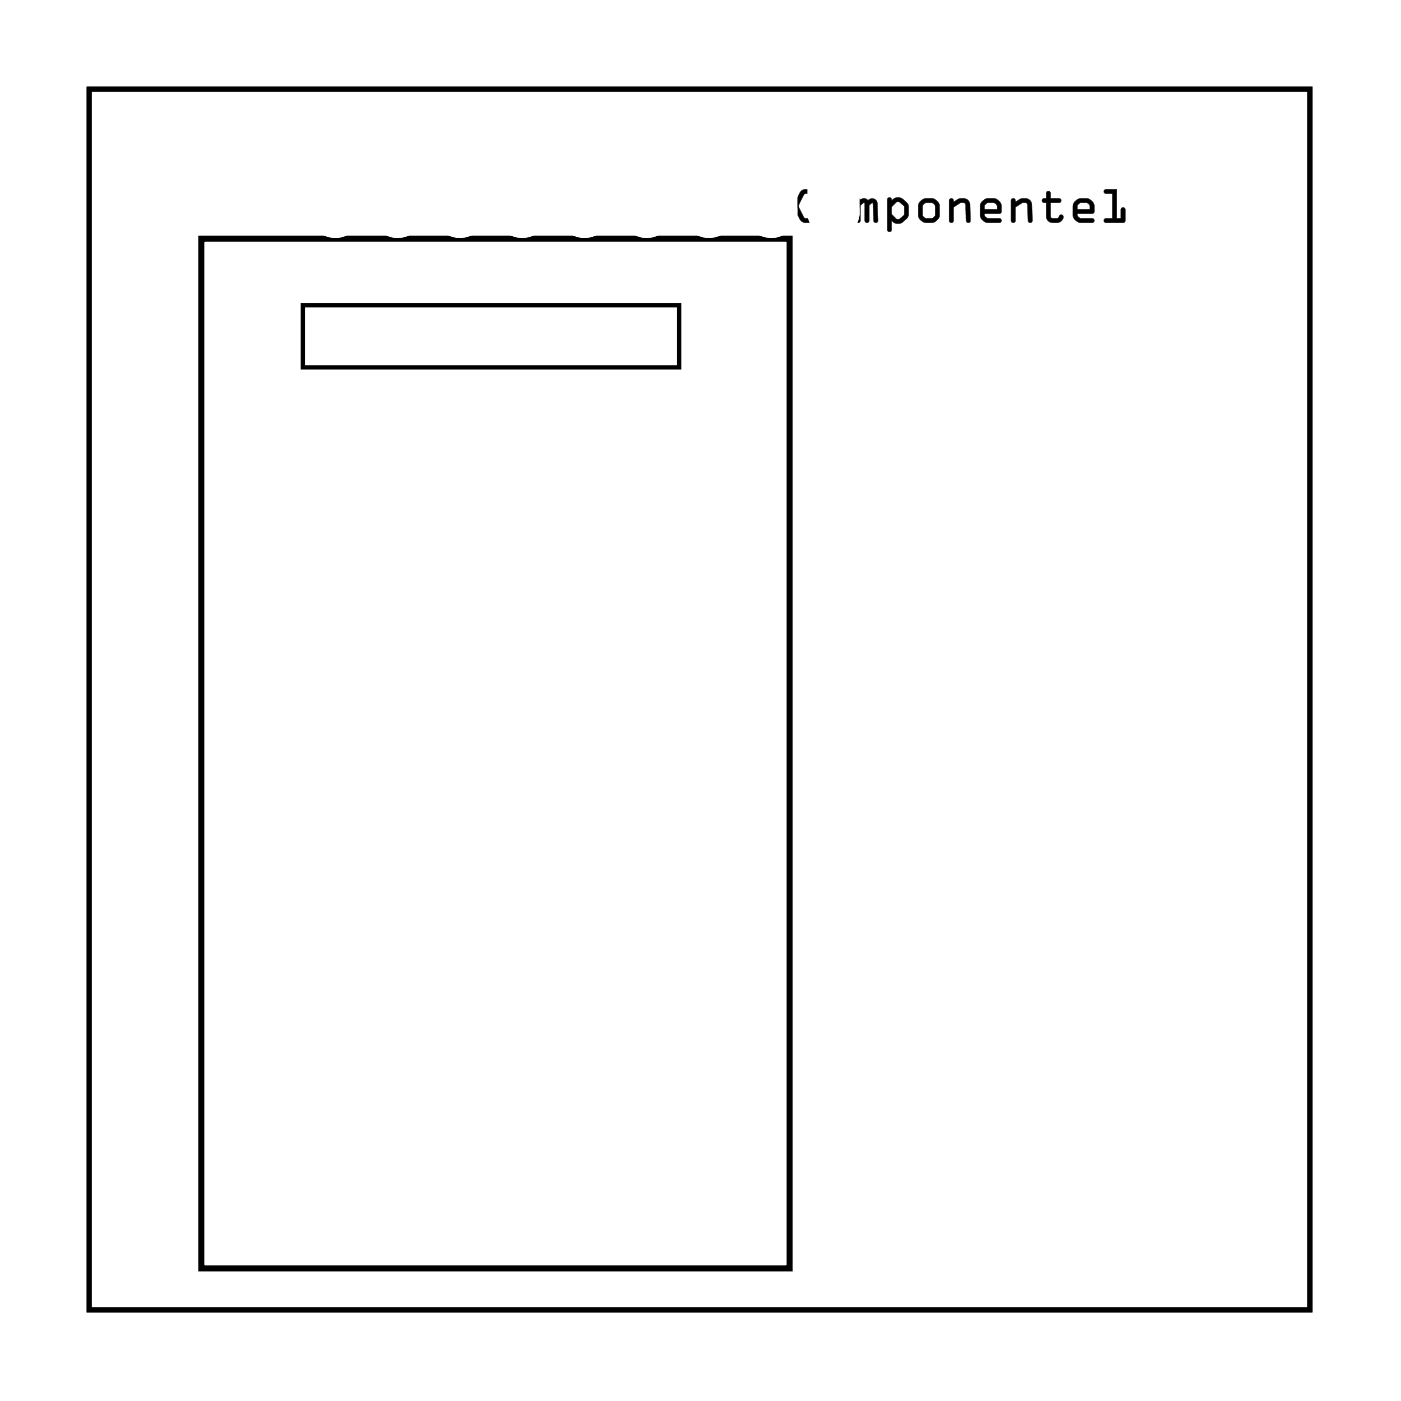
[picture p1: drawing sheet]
<svg xmlns="http://www.w3.org/2000/svg" width="57mm" height="57mm" viewBox="0 0 57 57" stroke-linecap="round" stroke-linejoin="round" font-family="sans-serif">
<path d="M3.6 3.6h49.8v49.8h-49.8z" fill="none" stroke="#000" stroke-width=".2"/>
<g fill="#000">
<path d="M32.7 7.8l.5-.1a.1 .1 0 0 1 .1 .1 .1 .1 0 0 1-.1 .1h-.4l-.2 .5 .2 .5h.4a.1 .1 0 0 1 .1 .1 .1 .1 0 0 1-.1 .1h-.5l-.3-.5v-.3zM32.7 7.8l-.3 .4a.83 .83 0 0 0 .4 .9h.4l.1-.1-.1-.1h-.4l-.2-.4v-.2l.2-.4h.4l.1-.1-.1-.1h-.3zM33.6 8.6a.51 .51 0 0 1 1 0 .51 .51 0 0 1-1 0zM33.6 8.6a.5 .5 0 0 0 1 0 .5 .5 0 0 0-1 0zM33.9 8.3v.5l.1 .1 .3-.1v-.5h-.3zM33.9 8.3h.3l.2 .1v.4l-.1 .1h-.3l-.1-.1zM34.9 8.1h.3l.2 .1a.21 .21 0 0 1 .2-.1 .21 .21 0 0 1 .2 .2v.7a.1 .1 0 0 1-.1 .1 .1 .1 0 0 1-.1-.1v-.7l-.1 .1v.6a.1 .1 0 0 1-.1 .1 .1 .1 0 0 1-.1-.1l-.1-.7-.1 .1v.6a.1 .1 0 0 1-.1 .1 .1 .1 0 0 1-.1-.1zM35 8.1v1l.1-.1v-.6l.1-.1 .1 .8 .1-.1v-.6l.2-.1v.7l.2 .1-.1-.9zM36.2 8.1h.2v.1l.1-.1h.3l.2 .2 .1 .2a.5 .5 0 0 1-.3 .6h-.2l-.2-.1v.4a.1 .1 0 0 1-.1 .1 .1 .1 0 0 1-.1-.1zM36.2 8.1v1.3h.1h.1v-.4l.2 .1h.2l.2-.3 .1-.3-.4-.4h-.2l-.1 .1-.1-.1zM36.6 8.3l-.2 .1v.3l.3 .2 .2-.1v-.3l-.2-.3zM36.5 8.3l.2-.1 .2 .3v.3l-.2 .2-.3-.3v-.3zM37.4 8.6a.51 .51 0 0 1 1 0 .51 .51 0 0 1-1 0zM37.4 8.6a.5 .5 0 0 0 1 0 .5 .5 0 0 0-1 0zM37.7 8.3v.5l.1 .1 .3-.1v-.5h-.3zM37.7 8.3h.3l.1 .1 .1 .4-.1 .1h-.3l-.2-.1zM38.7 8.1h.2v.1a.39 .39 0 0 1 .7 .1v.7a.09 .09 0 0 1-.1 .1 .09 .09 0 0 1-.1-.1v-.6l-.2-.1-.3 .2v.5a.1 .1 0 0 1-.1 .1 .1 .1 0 0 1-.1-.1zM38.8 8.1v1l.1-.1v-.6l.3-.1h.2v.7l.2 .1v-.8a.32 .32 0 0 0-.5-.2l-.2 .2v-.2zM40.1 8.2l.2-.1h.3l.2 .1 .1 .2-.1 .3h-.6l.1 .2h.5a.1 .1 0 0 1 .1 .1 .1 .1 0 0 1-.1 .1h-.5l-.2-.1-.1-.2zM40.1 8.2l-.1 .6 .1 .2 .2 .1h.5v-.2h-.5l-.2-.1v-.1h.7v-.3l-.1-.2-.4-.1zM40.2 8.3v.2h.5l-.1-.2zM40.2 8.3h.4l.1 .2h-.6zM41.3 8.1h.1v.1a.39 .39 0 0 1 .7 .1v.7a.09 .09 0 0 1-.1 .1 .09 .09 0 0 1-.1-.1v-.6l-.2-.1-.3 .2v.5a.1 .1 0 0 1-.1 .1 .1 .1 0 0 1-.1-.1zM41.3 8.1v1l.1-.1v-.6l.3-.1h.2l.1 .7 .1 .1v-.8a.32 .32 0 0 0-.5-.2l-.2 .2v-.2zM42.7 7.8h.2v.3h.3a.1 .1 0 0 1 .1 .1 .1 .1 0 0 1-.1 .1h-.3v.6h.2l.2-.1h.1a.21 .21 0 0 1-.1 .2 .21 .21 0 0 1-.2 .1h-.3l-.1-.2v-.6h-.1a.1 .1 0 0 1-.1-.1 .1 .1 0 0 1 .1-.1h.1zM42.7 7.8v.3l-.2 .1 .2 .1v.5a.37 .37 0 0 0 .3 .3 .37 .37 0 0 0 .4-.2l-.1-.1-.2 .1h-.2l-.1-.6h.4l.1-.1-.1-.1h-.4v-.2zM43.8 8.2l.3-.1h.3l.2 .1v.2v.3h-.7l.2 .2h.4a.1 .1 0 0 1 .1 .1 .1 .1 0 0 1-.1 .1h-.5l-.1-.1-.1-.2zM43.9 8.2l-.1 .6 .1 .2 .2 .1h.5v-.2h-.5l-.2-.1v-.1h.7v-.3l-.1-.2-.4-.1zM44 8.3l-.1 .2h.6l-.1-.2zM44 8.3h.4l.1 .2h-.6zM45 7.7h.6v1.2h.1v-.3a.1 .1 0 0 1 .1-.1 .1 .1 0 0 1 .1 .1v.5h-.8a.1 .1 0 0 1-.1-.1 .1 .1 0 0 1 .1-.1h.3v-1h-.3zM45.1 7.8v.1h.3v1h-.3l-.1 .1 .8 .1v-.6h-.1v.4h-.2l.1-1.2z"/>
<path d="M32.7 7.8l.2-.1 .4 .1-.1 .1h-.4l-.2 .5 .2 .5h.4l.1 .1-.1 .1a.6 .6 0 0 1-.8-.6v-.3zM33.6 8.6a.5 .5 0 0 1 1 0 .5 .5 0 0 1-1 0zM33.9 8.3v.5l.1 .1h.3l.1-.1v-.4l-.2-.1zM34.9 8.1l.8 .1 .1 .9-.2-.1v-.7l-.1 .1-.1 .7-.1-.1-.1-.7-.1 .1v.6l-.2 .1zM36.2 8.1h.1l.1 .1 .1-.1h.2l.4 .3a.54 .54 0 0 1-.4 .7l-.3-.1v.4h-.2zM36.6 8.3l-.2 .1v.3l.3 .2 .2-.1v-.3l-.2-.3zM37.4 8.6a.5 .5 0 0 1 1 0 .5 .5 0 0 1-1 0zM37.7 8.3v.5l.1 .1h.3l.1-.1-.1-.4-.1-.1zM38.7 8.1h.2v.1a.38 .38 0 0 1 .4-.1 .38 .38 0 0 1 .3 .2v.8l-.2-.1v-.7h-.2l-.3 .2v.5l-.1 .1zM40.1 8.2l.2-.1h.3l.2 .1 .1 .2-.1 .3-.6 .1 .1 .1h.5v.2h-.5l-.2-.1-.1-.2zM40.2 8.3v.2h.5l-.1-.2zM41.3 8.1h.1v.1a.38 .38 0 0 1 .4-.1 .38 .38 0 0 1 .3 .2v.8l-.2-.1v-.7h-.2l-.3 .2v.5l-.1 .1zM42.7 7.8l.1 .1 .1 .2h.3l.1 .1-.1 .1h-.3v.6h.2l.2-.1h.1a.35 .35 0 0 1-.4 .3 .35 .35 0 0 1-.3-.3v-.5l-.2-.1 .2-.1zM43.8 8.2l.3-.1h.3l.1 .1 .1 .2v.3l-.7 .1 .2 .1h.5v.2h-.5l-.2-.1-.1-.2zM44 8.3l-.1 .2h.6l-.1-.2zM45.1 7.7h.5v1.2h.1v-.4h.1v.6l-.8-.1 .1-.1h.3v-1h-.3z"/>
<path d="M3.6 3.6v49.8h49.8v-49.8zM3.6 3.6h49.8v49.8h-49.8z"/>
</g>
<path d="M12.4 12.5h15.3v2.5h-15.3z" fill="none" stroke="#000" stroke-width=".18"/>
<path d="M8.2 9.7h24v42h-24z" fill="none" stroke="#000" stroke-width=".25"/>
<circle cx="41.6" cy="21.3" r=".75" fill="#fff"/>
<circle cx="41.6" cy="21.3" r=".75" fill="none" stroke="#fff" stroke-width=".64" stroke-linecap="butt"/>
<path d="M41 18.8l-.2 .3-.1 .4v1.8a.94 .94 0 0 0 .9 1 .94 .94 0 0 0 1-1v-1.8a.94 .94 0 0 0-.6-.9 .94 .94 0 0 0-1 .2zM41.1 21.3a.56 .56 0 0 1 1.1 0 .56 .56 0 0 1-1.1 0z" fill="#fff"/>
<g fill="none" stroke="#fff" stroke-width=".25">
<path d="M41 18.8a.94 .94 0 0 1 1-.2 .94 .94 0 0 1 .6 .9v1.8a.94 .94 0 0 1-1 1 .94 .94 0 0 1-.9-1v-1.8l.1-.4z"/>
<circle cx="41.6" cy="21.3" r=".56"/>
</g>
<circle cx="31.5" cy="8.6" r=".75" fill="#fff"/>
<circle cx="31.5" cy="8.6" r=".75" fill="none" stroke="#fff" stroke-width=".64" stroke-linecap="butt"/>
<path d="M30.8 6.1l-.2 .3-.1 .4v1.8a.94 .94 0 0 0 1 1 .94 .94 0 0 0 .9-1v-1.8a.94 .94 0 0 0-.6-.9 .94 .94 0 0 0-1 .2zM30.9 8.6a.56 .56 0 0 1 1.1 0 .56 .56 0 0 1-1.1 0z" fill="#fff"/>
<g fill="none" stroke="#fff" stroke-width=".25">
<path d="M30.8 6.1a.94 .94 0 0 1 1-.2 .94 .94 0 0 1 .6 .9v1.8a.94 .94 0 0 1-.9 1 .94 .94 0 0 1-1-1v-1.8l.1-.4z"/>
<circle cx="31.5" cy="8.6" r=".56"/>
</g>
<circle cx="46.7" cy="21.3" r=".75" fill="#fff"/>
<circle cx="46.7" cy="21.3" r=".75" fill="none" stroke="#fff" stroke-width=".64" stroke-linecap="butt"/>
<path d="M46 18.8l-.2 .3v.4v1.8a.94 .94 0 0 0 .9 1 .94 .94 0 0 0 .9-1v-1.8a.94 .94 0 0 0-.5-.9 .94 .94 0 0 0-1.1 .2zM46.1 21.3a.6 .6 0 0 1 1.2 0 .6 .6 0 0 1-1.2 0z" fill="#fff"/>
<g fill="none" stroke="#fff" stroke-width=".25">
<path d="M46 18.8a.94 .94 0 0 1 1.1-.2 .94 .94 0 0 1 .5 .9v1.8a.94 .94 0 0 1-.9 1 .94 .94 0 0 1-.9-1v-1.8v-.4z"/>
<circle cx="46.7" cy="21.3" r=".56"/>
</g>
<circle cx="34" cy="8.6" r=".75" fill="#fff"/>
<circle cx="34" cy="8.6" r=".75" fill="none" stroke="#fff" stroke-width=".64" stroke-linecap="butt"/>
<path d="M33.3 6.1l-.2 .3v.4v1.8a.94 .94 0 0 0 .9 1 .94 .94 0 0 0 .9-1v-1.8a.94 .94 0 0 0-.5-.9 .94 .94 0 0 0-1.1 .2zM33.4 8.6a.6 .6 0 0 1 1.2 0 .6 .6 0 0 1-1.2 0z" fill="#fff"/>
<g fill="none" stroke="#fff" stroke-width=".25">
<path d="M33.3 6.1a.94 .94 0 0 1 1.1-.2 .94 .94 0 0 1 .5 .9v1.8a.94 .94 0 0 1-.9 1 .94 .94 0 0 1-.9-1v-1.8v-.4z"/>
<circle cx="34" cy="8.6" r=".56"/>
</g>
<circle cx="28.9" cy="8.6" r=".75" fill="#fff"/>
<circle cx="28.9" cy="8.6" r=".75" fill="none" stroke="#fff" stroke-width=".64" stroke-linecap="butt"/>
<path d="M28.3 6.1l-.2 .3-.1 .4v1.8a.94 .94 0 0 0 .9 1 .94 .94 0 0 0 1-1v-1.8a.94 .94 0 0 0-.6-.9 .94 .94 0 0 0-1 .2zM28.4 8.6a.56 .56 0 0 1 1.1 0 .56 .56 0 0 1-1.1 0z" fill="#fff"/>
<g fill="none" stroke="#fff" stroke-width=".25">
<path d="M28.3 6.1a.94 .94 0 0 1 1-.2 .94 .94 0 0 1 .6 .9v1.8a.94 .94 0 0 1-1 1 .94 .94 0 0 1-.9-1v-1.8l.1-.4z"/>
<circle cx="28.9" cy="8.6" r=".56"/>
</g>
<circle cx="26.4" cy="8.6" r=".75" fill="#fff"/>
<circle cx="26.4" cy="8.6" r=".75" fill="none" stroke="#fff" stroke-width=".64" stroke-linecap="butt"/>
<path d="M25.7 6.1l-.2 .3-.1 .4v1.8a.94 .94 0 0 0 1 1 .94 .94 0 0 0 .9-1v-1.8a.94 .94 0 0 0-.6-.9 .94 .94 0 0 0-1 .2zM25.8 8.6a.56 .56 0 0 1 1.1 0 .56 .56 0 0 1-1.1 0z" fill="#fff"/>
<g fill="none" stroke="#fff" stroke-width=".25">
<path d="M25.7 6.1a.94 .94 0 0 1 1-.2 .94 .94 0 0 1 .6 .9v1.8a.94 .94 0 0 1-.9 1 .94 .94 0 0 1-1-1v-1.8l.1-.4z"/>
<circle cx="26.4" cy="8.6" r=".56"/>
</g>
<circle cx="18.8" cy="8.6" r=".75" fill="#fff"/>
<circle cx="18.8" cy="8.6" r=".75" fill="none" stroke="#fff" stroke-width=".64" stroke-linecap="butt"/>
<path d="M18.1 6.1l-.2 .3-.1 .4v1.8a.94 .94 0 0 0 1 1 .94 .94 0 0 0 .9-1v-1.8a.94 .94 0 0 0-.6-.9 .94 .94 0 0 0-1 .2zM18.2 8.6a.56 .56 0 0 1 1.1 0 .56 .56 0 0 1-1.1 0z" fill="#fff"/>
<g fill="none" stroke="#fff" stroke-width=".25">
<path d="M18.1 6.1a.94 .94 0 0 1 1-.2 .94 .94 0 0 1 .6 .9v1.8a.94 .94 0 0 1-.9 1 .94 .94 0 0 1-1-1v-1.8l.1-.4z"/>
<circle cx="18.8" cy="8.6" r=".56"/>
</g>
<circle cx="23.8" cy="8.6" r=".75" fill="#fff"/>
<circle cx="23.8" cy="8.6" r=".75" fill="none" stroke="#fff" stroke-width=".64" stroke-linecap="butt"/>
<path d="M23.2 6.1l-.2 .3-.1 .4v1.8a.94 .94 0 0 0 .9 1 .94 .94 0 0 0 1-1v-1.8a.94 .94 0 0 0-.6-.9 .94 .94 0 0 0-1 .2zM23.3 8.6a.56 .56 0 0 1 1.1 0 .56 .56 0 0 1-1.1 0z" fill="#fff"/>
<g fill="none" stroke="#fff" stroke-width=".25">
<path d="M23.2 6.1a.94 .94 0 0 1 1-.2 .94 .94 0 0 1 .6 .9v1.8a.94 .94 0 0 1-1 1 .94 .94 0 0 1-.9-1v-1.8l.1-.4z"/>
<circle cx="23.8" cy="8.6" r=".56"/>
</g>
<circle cx="21.3" cy="8.6" r=".75" fill="#fff"/>
<circle cx="21.3" cy="8.6" r=".75" fill="none" stroke="#fff" stroke-width=".64" stroke-linecap="butt"/>
<path d="M20.6 6.1l-.2 .3v.4v1.8a.94 .94 0 0 0 .9 1 .94 .94 0 0 0 .9-1v-1.8a.94 .94 0 0 0-.5-.9 .94 .94 0 0 0-1.1 .2zM20.7 8.6a.6 .6 0 0 1 1.2 0 .6 .6 0 0 1-1.2 0z" fill="#fff"/>
<g fill="none" stroke="#fff" stroke-width=".25">
<path d="M20.6 6.1a.94 .94 0 0 1 1.1-.2 .94 .94 0 0 1 .5 .9v1.8a.94 .94 0 0 1-.9 1 .94 .94 0 0 1-.9-1v-1.8v-.4z"/>
<circle cx="21.3" cy="8.6" r=".56"/>
</g>
<circle cx="49.2" cy="21.3" r=".75" fill="#fff"/>
<circle cx="49.2" cy="21.3" r=".75" fill="none" stroke="#fff" stroke-width=".64" stroke-linecap="butt"/>
<path d="M48.6 18.8l-.2 .3-.1 .4v1.8a.94 .94 0 0 0 .9 1 .94 .94 0 0 0 1-1v-1.8a.94 .94 0 0 0-.6-.9 .94 .94 0 0 0-1 .2zM48.7 21.3a.56 .56 0 0 1 1.1 0 .56 .56 0 0 1-1.1 0z" fill="#fff"/>
<g fill="none" stroke="#fff" stroke-width=".25">
<path d="M48.6 18.8a.94 .94 0 0 1 1-.2 .94 .94 0 0 1 .6 .9v1.8a.94 .94 0 0 1-1 1 .94 .94 0 0 1-.9-1v-1.8l.1-.4z"/>
<circle cx="49.2" cy="21.3" r=".56"/>
</g>
<circle cx="39.1" cy="29" r=".75" fill="#fff"/>
<circle cx="39.1" cy="29" r=".75" fill="none" stroke="#fff" stroke-width=".64" stroke-linecap="butt"/>
<path d="M36.5 28.3a.94 .94 0 0 0-.2 1 .94 .94 0 0 0 .9 .6h1.9a.94 .94 0 0 0 .9-.9 .94 .94 0 0 0-.9-1h-1.9l-.4 .1zM38.5 29a.56 .56 0 0 1 1.1 0 .56 .56 0 0 1-1.1 0z" fill="#fff"/>
<g fill="none" stroke="#fff" stroke-width=".25">
<path d="M36.5 28.3l.3-.2 .4-.1h1.9a.94 .94 0 0 1 .9 1 .94 .94 0 0 1-.9 .9h-1.9a.94 .94 0 0 1-.9-.6 .94 .94 0 0 1 .2-1z"/>
<circle cx="39.1" cy="29" r=".56"/>
</g>
<circle cx="39.1" cy="34" r=".75" fill="#fff"/>
<circle cx="39.1" cy="34" r=".75" fill="none" stroke="#fff" stroke-width=".64" stroke-linecap="butt"/>
<path d="M36.5 33.4a.94 .94 0 0 0-.2 1 .94 .94 0 0 0 .9 .6h1.9a.94 .94 0 0 0 .9-1 .94 .94 0 0 0-.9-.9h-1.9l-.4 .1zM38.5 34a.56 .56 0 0 1 1.1 0 .56 .56 0 0 1-1.1 0z" fill="#fff"/>
<g fill="none" stroke="#fff" stroke-width=".25">
<path d="M36.5 33.4l.3-.2 .4-.1h1.9a.94 .94 0 0 1 .9 .9 .94 .94 0 0 1-.9 1h-1.9a.94 .94 0 0 1-.9-.6 .94 .94 0 0 1 .2-1z"/>
<circle cx="39.1" cy="34" r=".56"/>
</g>
<circle cx="13.7" cy="8.6" r=".75" fill="#fff"/>
<circle cx="13.7" cy="8.6" r=".75" fill="none" stroke="#fff" stroke-width=".64" stroke-linecap="butt"/>
<path d="M13 6.1l-.2 .3-.1 .4v1.8a.94 .94 0 0 0 1 1 .94 .94 0 0 0 .9-1v-1.8a.94 .94 0 0 0-.6-.9 .94 .94 0 0 0-1 .2zM13.1 8.6a.56 .56 0 0 1 1.1 0 .56 .56 0 0 1-1.1 0z" fill="#fff"/>
<g fill="none" stroke="#fff" stroke-width=".25">
<path d="M13 6.1a.94 .94 0 0 1 1-.2 .94 .94 0 0 1 .6 .9v1.8a.94 .94 0 0 1-.9 1 .94 .94 0 0 1-1-1v-1.8l.1-.4z"/>
<circle cx="13.7" cy="8.6" r=".56"/>
</g>
<circle cx="39.1" cy="36.6" r=".75" fill="#fff"/>
<circle cx="39.1" cy="36.6" r=".75" fill="none" stroke="#fff" stroke-width=".64" stroke-linecap="butt"/>
<path d="M36.5 35.9a.94 .94 0 0 0-.2 1 .94 .94 0 0 0 .9 .6h1.9a.94 .94 0 0 0 .9-.9 .94 .94 0 0 0-.9-1h-1.9l-.4 .1zM38.5 36.6a.56 .56 0 0 1 1.1 0 .56 .56 0 0 1-1.1 0z" fill="#fff"/>
<g fill="none" stroke="#fff" stroke-width=".25">
<path d="M36.5 35.9l.3-.2 .4-.1h1.9a.94 .94 0 0 1 .9 1 .94 .94 0 0 1-.9 .9h-1.9a.94 .94 0 0 1-.9-.6 .94 .94 0 0 1 .2-1z"/>
<circle cx="39.1" cy="36.6" r=".56"/>
</g>
<circle cx="39.1" cy="31.5" r=".75" fill="#fff"/>
<circle cx="39.1" cy="31.5" r=".75" fill="none" stroke="#fff" stroke-width=".64" stroke-linecap="butt"/>
<path d="M36.5 30.8a.94 .94 0 0 0-.2 1.1 .94 .94 0 0 0 .9 .5h1.9a.94 .94 0 0 0 .9-.9 .94 .94 0 0 0-.9-.9h-1.9h-.4zM38.5 31.5a.56 .56 0 0 1 1.1 0 .56 .56 0 0 1-1.1 0z" fill="#fff"/>
<g fill="none" stroke="#fff" stroke-width=".25">
<path d="M36.5 30.8l.3-.2h.4h1.9a.94 .94 0 0 1 .9 .9 .94 .94 0 0 1-.9 .9h-1.9a.94 .94 0 0 1-.9-.5 .94 .94 0 0 1 .2-1.1z"/>
<circle cx="39.1" cy="31.5" r=".56"/>
</g>
<circle cx="44.2" cy="21.3" r=".75" fill="#fff"/>
<circle cx="44.2" cy="21.3" r=".75" fill="none" stroke="#fff" stroke-width=".64" stroke-linecap="butt"/>
<path d="M43.5 18.8l-.2 .3-.1 .4v1.8a.94 .94 0 0 0 1 1 .94 .94 0 0 0 .9-1v-1.8a.94 .94 0 0 0-.6-.9 .94 .94 0 0 0-1 .2zM43.6 21.3a.56 .56 0 0 1 1.1 0 .56 .56 0 0 1-1.1 0z" fill="#fff"/>
<g fill="none" stroke="#fff" stroke-width=".25">
<path d="M43.5 18.8a.94 .94 0 0 1 1-.2 .94 .94 0 0 1 .6 .9v1.8a.94 .94 0 0 1-.9 1 .94 .94 0 0 1-1-1v-1.8l.1-.4z"/>
<circle cx="44.2" cy="21.3" r=".56"/>
</g>
<circle cx="39.1" cy="21.3" r=".75" fill="#fff"/>
<circle cx="39.1" cy="21.3" r=".75" fill="none" stroke="#fff" stroke-width=".64" stroke-linecap="butt"/>
<path d="M36.5 20.7a.94 .94 0 0 0-.2 1 .94 .94 0 0 0 .9 .6h1.9a.94 .94 0 0 0 .9-1 .94 .94 0 0 0-.9-.9h-1.9l-.4 .1zM38.5 21.3a.56 .56 0 0 1 1.1 0 .56 .56 0 0 1-1.1 0z" fill="#fff"/>
<g fill="none" stroke="#fff" stroke-width=".25">
<path d="M36.5 20.7l.3-.2 .4-.1h1.9a.94 .94 0 0 1 .9 .9 .94 .94 0 0 1-.9 1h-1.9a.94 .94 0 0 1-.9-.6 .94 .94 0 0 1 .2-1z"/>
<circle cx="39.1" cy="21.3" r=".56"/>
</g>
<circle cx="39.1" cy="26.4" r=".75" fill="#fff"/>
<circle cx="39.1" cy="26.4" r=".75" fill="none" stroke="#fff" stroke-width=".64" stroke-linecap="butt"/>
<path d="M36.5 25.8a.94 .94 0 0 0-.2 1 .94 .94 0 0 0 .9 .6h1.9a.94 .94 0 0 0 .9-1 .94 .94 0 0 0-.9-.9h-1.9l-.4 .1zM38.5 26.4a.56 .56 0 0 1 1.1 0 .56 .56 0 0 1-1.1 0z" fill="#fff"/>
<g fill="none" stroke="#fff" stroke-width=".25">
<path d="M36.5 25.8l.3-.2 .4-.1h1.9a.94 .94 0 0 1 .9 .9 .94 .94 0 0 1-.9 1h-1.9a.94 .94 0 0 1-.9-.6 .94 .94 0 0 1 .2-1z"/>
<circle cx="39.1" cy="26.4" r=".56"/>
</g>
<circle cx="39.1" cy="23.9" r=".75" fill="#fff"/>
<circle cx="39.1" cy="23.9" r=".75" fill="none" stroke="#fff" stroke-width=".64" stroke-linecap="butt"/>
<path d="M36.5 23.2a.94 .94 0 0 0-.2 1 .94 .94 0 0 0 .9 .6h1.9a.94 .94 0 0 0 .9-.9 .94 .94 0 0 0-.9-1h-1.9l-.4 .1zM38.5 23.9a.56 .56 0 0 1 1.1 0 .56 .56 0 0 1-1.1 0z" fill="#fff"/>
<g fill="none" stroke="#fff" stroke-width=".25">
<path d="M36.5 23.2l.3-.2 .4-.1h1.9a.94 .94 0 0 1 .9 1 .94 .94 0 0 1-.9 .9h-1.9a.94 .94 0 0 1-.9-.6 .94 .94 0 0 1 .2-1z"/>
<circle cx="39.1" cy="23.9" r=".56"/>
</g>
<circle cx="16.2" cy="8.6" r=".75" fill="#fff"/>
<circle cx="16.2" cy="8.6" r=".75" fill="none" stroke="#fff" stroke-width=".64" stroke-linecap="butt"/>
<path d="M15.6 6.1l-.2 .3-.1 .4v1.8a.94 .94 0 0 0 .9 1 .94 .94 0 0 0 1-1v-1.8a.94 .94 0 0 0-.6-.9 .94 .94 0 0 0-1 .2zM15.7 8.6a.56 .56 0 0 1 1.1 0 .56 .56 0 0 1-1.1 0z" fill="#fff"/>
<g fill="none" stroke="#fff" stroke-width=".25">
<path d="M15.6 6.1a.94 .94 0 0 1 1-.2 .94 .94 0 0 1 .6 .9v1.8a.94 .94 0 0 1-1 1 .94 .94 0 0 1-.9-1v-1.8l.1-.4z"/>
<circle cx="16.2" cy="8.6" r=".56"/>
</g>
<circle cx="13.7" cy="13.7" r=".62" fill="#fff"/>
<circle cx="13.7" cy="13.7" r=".62" fill="none" stroke="#fff" stroke-width=".69" stroke-linecap="butt"/>
<circle cx="16.2" cy="13.7" r=".62" fill="#fff"/>
<circle cx="16.2" cy="13.7" r=".62" fill="none" stroke="#fff" stroke-width=".69" stroke-linecap="butt"/>
<circle cx="18.8" cy="13.7" r=".62" fill="#fff"/>
<circle cx="18.8" cy="13.7" r=".62" fill="none" stroke="#fff" stroke-width=".69" stroke-linecap="butt"/>
<circle cx="21.3" cy="13.7" r=".62" fill="#fff"/>
<circle cx="21.3" cy="13.7" r=".62" fill="none" stroke="#fff" stroke-width=".69" stroke-linecap="butt"/>
<circle cx="23.8" cy="13.7" r=".62" fill="#fff"/>
<circle cx="23.8" cy="13.7" r=".62" fill="none" stroke="#fff" stroke-width=".69" stroke-linecap="butt"/>
<circle cx="26.4" cy="13.7" r=".62" fill="#fff"/>
<circle cx="26.4" cy="13.7" r=".62" fill="none" stroke="#fff" stroke-width=".69" stroke-linecap="butt"/>
<circle cx="13.7" cy="13.7" r=".62" fill="#fff"/>
<circle cx="13.7" cy="13.7" r=".62" fill="none" stroke="#fff" stroke-width=".69" stroke-linecap="butt"/>
<circle cx="16.2" cy="13.7" r=".62" fill="#fff"/>
<circle cx="16.2" cy="13.7" r=".62" fill="none" stroke="#fff" stroke-width=".69" stroke-linecap="butt"/>
<circle cx="18.8" cy="13.7" r=".62" fill="#fff"/>
<circle cx="18.8" cy="13.7" r=".62" fill="none" stroke="#fff" stroke-width=".69" stroke-linecap="butt"/>
<circle cx="21.3" cy="13.7" r=".62" fill="#fff"/>
<circle cx="21.3" cy="13.7" r=".62" fill="none" stroke="#fff" stroke-width=".69" stroke-linecap="butt"/>
<circle cx="23.8" cy="13.7" r=".62" fill="#fff"/>
<circle cx="23.8" cy="13.7" r=".62" fill="none" stroke="#fff" stroke-width=".69" stroke-linecap="butt"/>
<circle cx="26.4" cy="13.7" r=".62" fill="#fff"/>
<circle cx="26.4" cy="13.7" r=".62" fill="none" stroke="#fff" stroke-width=".69" stroke-linecap="butt"/>
</svg>
